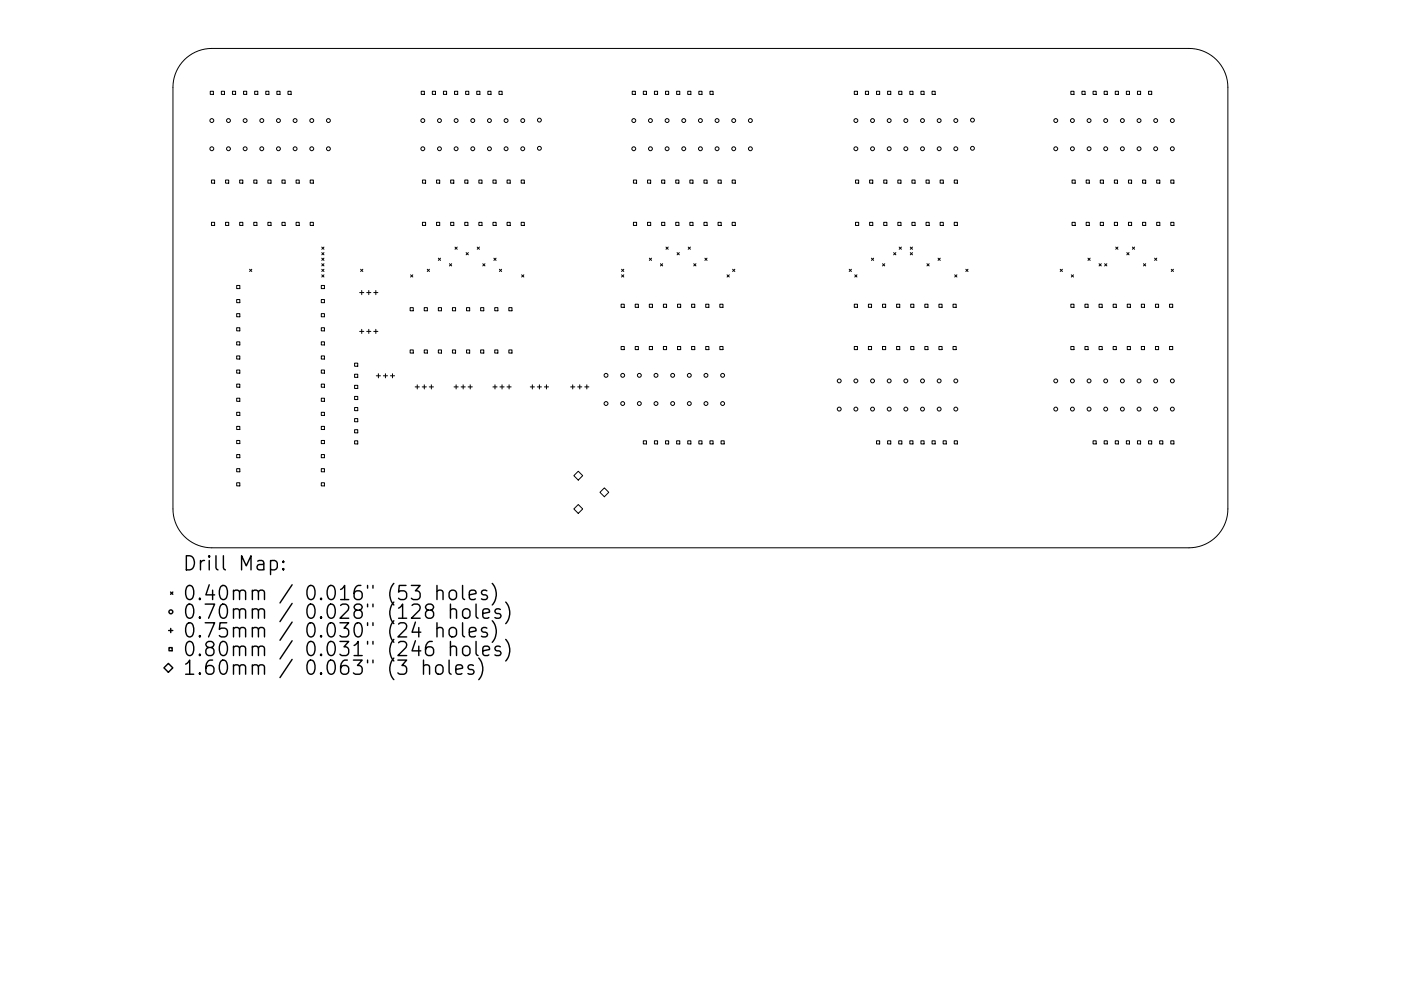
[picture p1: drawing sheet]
<svg xmlns="http://www.w3.org/2000/svg" width="297mm" height="210mm" viewBox="0 0 297 210" stroke-linecap="round" stroke-linejoin="round" font-family="sans-serif">
<defs><g id="words">
<g font-size="4.2">
<text x="38.6" y="121.1">Drill Map:</text>
<text x="38.6" y="127.4">0.40mm / 0.016&quot; (53 holes)</text>
<text x="38.6" y="131.3">0.70mm / 0.028&quot; (128 holes)</text>
<text x="38.6" y="135.3">0.75mm / 0.030&quot; (24 holes)</text>
<text x="38.6" y="139.2">0.80mm / 0.031&quot; (246 holes)</text>
<text x="38.6" y="143.2">1.60mm / 0.063&quot; (3 holes)</text>
</g>
</g></defs>
<g fill="none" stroke="#000" stroke-width=".21">
<path d="M39.1 12.7a8.2 8.2 0 0 1 5.8-2.4h207.2a8.2 8.2 0 0 1 8.2 8.2v89.5a8.2 8.2 0 0 1-8.2 8.2h-207.2a8.2 8.2 0 0 1-8.2-8.2v-89.5a8.2 8.2 0 0 1 2.4-5.8zM44.6 19.4h.6v.6h-.6zM46.9 19.4h.7v.6h-.7zM49.3 19.4h.7v.6h-.7zM51.6 19.4h.7v.6h-.7zM54 19.4h.7v.6h-.7zM56.3 19.4h.7v.6h-.7zM58.7 19.4h.7v.6h-.7zM61.1 19.4h.6v.6h-.6zM89.3 19.4h.7v.6h-.7zM91.7 19.4h.6v.6h-.6zM94 19.4h.7v.6h-.7z"/>
<path d="M96.4 19.4h.6v.6h-.6zM98.7 19.4h.7v.6h-.7zM101.1 19.4h.6v.6h-.6zM103.4 19.4h.7v.6h-.7zM105.8 19.4h.7v.6h-.7zM134 19.4h.7v.6h-.7zM136.4 19.4h.7v.6h-.7zM138.8 19.4h.6v.6h-.6zM141.1 19.4h.7v.6h-.7zM143.5 19.4h.6v.6h-.6zM145.8 19.4h.7v.6h-.7zM148.2 19.4h.6v.6h-.6z"/>
<path d="M150.5 19.4h.7v.6h-.7zM181.1 19.4h.7v.6h-.7zM183.5 19.4h.6v.6h-.6zM185.8 19.4h.7v.6h-.7zM188.2 19.4h.7v.6h-.7zM190.5 19.4h.7v.6h-.7zM192.9 19.4h.7v.6h-.7zM195.3 19.4h.6v.6h-.6zM197.6 19.4h.7v.6h-.7zM227 19.4h.7v.6h-.7zM229.4 19.4h.7v.6h-.7zM231.7 19.4h.7v.6h-.7z"/>
<path d="M234.1 19.4h.7v.6h-.7zM236.5 19.4h.6v.6h-.6zM238.8 19.4h.7v.6h-.7zM241.2 19.4h.6v.6h-.6zM243.5 19.4h.7v.6h-.7zM44.8 38.2h.7v.7h-.7zM47.8 38.2h.7v.7h-.7zM50.8 38.2h.7v.7h-.7zM53.8 38.2h.7v.7h-.7zM56.8 38.2h.7v.7h-.7zM59.8 38.2h.7v.7h-.7zM62.8 38.2h.6v.7h-.6z"/>
<path d="M65.8 38.2h.6v.7h-.6zM89.6 38.2h.6v.7h-.6zM92.6 38.2h.6v.7h-.6zM95.5 38.2h.7v.7h-.7zM98.5 38.2h.7v.7h-.7zM101.5 38.2h.7v.7h-.7zM104.5 38.2h.7v.7h-.7zM107.5 38.2h.7v.7h-.7zM110.5 38.2h.7v.7h-.7zM134.3 38.2h.7v.7h-.7zM137.3 38.2h.7v.7h-.7zM140.3 38.2h.6v.7h-.6z"/>
<path d="M143.3 38.2h.6v.7h-.6zM146.3 38.2h.6v.7h-.6zM149.3 38.2h.6v.7h-.6zM152.2 38.2h.7v.7h-.7zM155.2 38.2h.7v.7h-.7zM181.4 38.2h.7v.7h-.7zM184.4 38.2h.6v.7h-.6zM187.4 38.2h.6v.7h-.6zM190.4 38.2h.6v.7h-.6zM193.3 38.2h.7v.7h-.7zM196.3 38.2h.7v.7h-.7zM199.3 38.2h.7v.7h-.7z"/>
<path d="M202.3 38.2h.7v.7h-.7zM227.3 38.2h.7v.7h-.7zM230.3 38.2h.7v.7h-.7zM233.3 38.2h.6v.7h-.6zM236.3 38.2h.6v.7h-.6zM239.3 38.2h.6v.7h-.6zM242.2 38.2h.7v.7h-.7zM245.2 38.2h.7v.7h-.7zM248.2 38.2h.7v.7h-.7zM44.8 47.2h.7v.6h-.7zM47.8 47.2h.7v.6h-.7zM50.8 47.2h.7v.6h-.7z"/>
<path d="M52.9 57.1l.5 .5M53.4 57.1l-.5 .5M53.8 47.2h.7v.6h-.7zM56.8 47.2h.7v.6h-.7zM59.8 47.2h.7v.6h-.7zM62.8 47.2h.6v.6h-.6zM65.8 47.2h.6v.6h-.6zM68.2 52.4l.5 .5M68.2 53.6l.5 .5M68.2 54.8l.5 .4M68.2 56l.5 .4M68.2 57.1l.5 .5"/>
<path d="M68.2 58.3l.5 .5M68.7 52.4l-.5 .5M68.7 53.6l-.5 .5M68.7 54.8l-.5 .4M68.7 56l-.5 .4M68.7 57.1l-.5 .5M68.7 58.3l-.5 .5M76.5 57.1l.4 .5M76.9 57.1l-.4 .5M87.1 58.3l.4 .5M87.5 58.3l-.4 .5M89.6 47.2h.6v.6h-.6z"/>
<path d="M90.6 57.1l.5 .5M91.1 57.1l-.5 .5M92.6 47.2h.6v.6h-.6zM92.9 54.8l.5 .4M93.4 54.8l-.5 .4M95.3 56l.5 .4M95.5 47.2h.7v.6h-.7zM95.8 56l-.5 .4M96.5 52.4l.4 .5M96.9 52.4l-.4 .5M98.5 47.2h.7v.6h-.7zM98.8 53.6l.5 .5"/>
<path d="M99.3 53.6l-.5 .5M101.2 52.4l.4 .5M101.5 47.2h.7v.6h-.7zM101.6 52.4l-.4 .5M102.4 56l.4 .4M102.8 56l-.4 .4M104.5 47.2h.7v.6h-.7zM104.7 54.8l.5 .4M105.2 54.8l-.5 .4M105.9 57.1l.5 .5M106.4 57.1l-.5 .5M107.5 47.2h.7v.6h-.7z"/>
<path d="M110.5 47.2h.7v.6h-.7zM110.6 58.3l.5 .5M111.1 58.3l-.5 .5M131.8 57.1l.5 .5M131.8 58.3l.5 .5M132.3 57.1l-.5 .5M132.3 58.3l-.5 .5M134.3 47.2h.7v.6h-.7zM137.3 47.2h.7v.6h-.7zM137.7 54.8l.4 .4M138.1 54.8l-.4 .4M140 56l.5 .4"/>
<path d="M140.3 47.2h.6v.6h-.6zM140.5 56l-.5 .4M141.2 52.4l.5 .5M141.7 52.4l-.5 .5M143.3 47.2h.6v.6h-.6zM143.6 53.6l.4 .5M144 53.6l-.4 .5M145.9 52.4l.5 .5M146.3 47.2h.6v.6h-.6zM146.4 52.4l-.5 .5M147.1 56l.5 .4M147.6 56l-.5 .4"/>
<path d="M149.3 47.2h.6v.6h-.6zM149.4 54.8l.5 .4M149.9 54.8l-.5 .4M152.2 47.2h.7v.6h-.7zM154.2 58.3l.4 .5M154.6 58.3l-.4 .5M155.2 47.2h.7v.6h-.7zM155.3 57.1l.5 .5M155.8 57.1l-.5 .5M180 57.1l.5 .5M180.5 57.1l-.5 .5M181.2 58.3l.5 .5"/>
<path d="M181.4 47.2h.7v.6h-.7zM181.7 58.3l-.5 .5M184.4 47.2h.6v.6h-.6zM184.8 54.8l.4 .4M185.2 54.8l-.4 .4M187.1 56l.5 .4M187.4 47.2h.6v.6h-.6zM187.6 56l-.5 .4M189.5 53.6l.4 .5M189.9 53.6l-.4 .5M190.4 47.2h.6v.6h-.6zM190.6 52.4l.5 .5"/>
<path d="M191.1 52.4l-.5 .5M193 52.4l.5 .5M193 53.6l.5 .5M193.3 47.2h.7v.6h-.7zM193.5 52.4l-.5 .5M193.5 53.6l-.5 .5M196.3 47.2h.7v.6h-.7zM196.5 56l.5 .4M197 56l-.5 .4M198.9 54.8l.5 .4M199.3 47.2h.7v.6h-.7zM199.4 54.8l-.5 .4"/>
<path d="M202.3 47.2h.7v.6h-.7zM202.4 58.3l.5 .5M202.9 58.3l-.5 .5M204.8 57.1l.4 .5M205.2 57.1l-.4 .5M224.8 57.1l.5 .5M225.3 57.1l-.5 .5M227.1 58.3l.5 .5M227.3 47.2h.7v.6h-.7zM227.6 58.3l-.5 .5M230.3 47.2h.7v.6h-.7zM230.7 54.8l.4 .4"/>
<path d="M231.1 54.8l-.4 .4M233 56l.5 .4M233.3 47.2h.6v.6h-.6zM233.5 56l-.5 .4M234.2 56l.5 .4M234.7 56l-.5 .4M236.3 47.2h.6v.6h-.6zM236.6 52.4l.4 .5M237 52.4l-.4 .5M238.9 53.6l.5 .5M239.3 47.2h.6v.6h-.6zM239.4 53.6l-.5 .5"/>
<path d="M240.1 52.4l.5 .5M240.6 52.4l-.5 .5M242.2 47.2h.7v.6h-.7zM242.4 56l.5 .4M242.9 56l-.5 .4M244.8 54.8l.5 .4M245.2 47.2h.7v.6h-.7zM245.3 54.8l-.5 .4M248.2 47.2h.7v.6h-.7zM248.3 57.1l.5 .5M248.8 57.1l-.5 .5M50.2 60.6h.6v.6h-.6z"/>
<path d="M50.2 63.6h.6v.6h-.6zM50.2 66.5h.6v.7h-.6zM50.2 69.5h.6v.7h-.6zM50.2 72.5h.6v.7h-.6zM50.2 75.5h.6v.7h-.6zM50.2 78.5h.6v.7h-.6zM68.1 60.6h.7v.6h-.7zM68.1 69.5h.7v.7h-.7zM68.1 63.6h.7v.6h-.7zM68.1 66.5h.7v.7h-.7zM68.1 72.5h.7v.7h-.7zM68.1 75.5h.7v.7h-.7z"/>
<path d="M68.1 78.5h.7v.7h-.7zM75.2 77h.6v.7h-.6zM75.2 79.4h.6v.7h-.6zM76.3 70.3h.8M76.3 62.1h.8M76.7 61.6v.9M76.7 69.9v.9M77.7 70.3h.9M77.7 62.1h.9M78.2 61.6v.9M78.2 69.9v.9M79.2 70.3h.9"/>
<path d="M79.2 62.1h.9M79.7 61.6v.9M79.7 69.9v.9M79.8 79.7h.9M80.2 79.3v.9M81.3 79.7h.9M81.7 79.3v.9M82.8 79.7h.9M83.2 79.3v.9M87 65.3h.6v.6h-.6zM87 74.2h.6v.7h-.6zM89.9 65.3h.7v.6h-.7z"/>
<path d="M89.9 74.2h.7v.7h-.7zM92.9 65.3h.7v.6h-.7zM92.9 74.2h.7v.7h-.7zM95.9 65.3h.7v.6h-.7zM95.9 74.2h.7v.7h-.7zM98.9 65.3h.7v.6h-.7zM98.9 74.2h.7v.7h-.7zM101.9 65.3h.7v.6h-.7zM101.9 74.2h.7v.7h-.7zM104.9 65.3h.7v.6h-.7zM104.9 74.2h.7v.7h-.7zM107.9 65.3h.7v.6h-.7z"/>
<path d="M107.9 74.2h.7v.7h-.7zM131.7 64.5h.7v.7h-.7zM131.7 73.5h.7v.7h-.7zM134.7 64.5h.6v.7h-.6zM134.7 73.5h.6v.7h-.6zM137.7 64.5h.6v.7h-.6zM137.7 73.5h.6v.7h-.6zM140.7 64.5h.6v.7h-.6zM140.7 73.5h.6v.7h-.6zM143.6 64.5h.7v.7h-.7zM143.6 73.5h.7v.7h-.7zM146.6 64.5h.7v.7h-.7z"/>
<path d="M146.6 73.5h.7v.7h-.7zM149.6 64.5h.7v.7h-.7zM149.6 73.5h.7v.7h-.7zM152.6 73.5h.7v.7h-.7zM152.6 64.5h.7v.7h-.7zM181.1 64.5h.7v.7h-.7zM181.1 73.5h.7v.7h-.7zM184.1 64.5h.7v.7h-.7zM184.1 73.5h.7v.7h-.7zM187.1 64.5h.7v.7h-.7zM187.1 73.5h.7v.7h-.7zM190.1 64.5h.7v.7h-.7z"/>
<path d="M190.1 73.5h.7v.7h-.7zM193.1 73.5h.7v.7h-.7zM193.1 64.5h.7v.7h-.7zM196.1 73.5h.6v.7h-.6zM196.1 64.5h.6v.7h-.6zM199.1 73.5h.6v.7h-.6zM199.1 64.5h.6v.7h-.6zM202.1 73.5h.6v.7h-.6zM202.1 64.5h.6v.7h-.6zM227 64.5h.7v.7h-.7zM227 73.5h.7v.7h-.7zM230 64.5h.7v.7h-.7z"/>
<path d="M230 73.5h.7v.7h-.7zM233 64.5h.7v.7h-.7zM233 73.5h.7v.7h-.7zM236 64.5h.7v.7h-.7zM236 73.5h.7v.7h-.7zM239 64.5h.7v.7h-.7zM239 73.5h.7v.7h-.7zM242 64.5h.7v.7h-.7zM242 73.5h.7v.7h-.7zM245 64.5h.6v.7h-.6zM245 73.5h.6v.7h-.6zM248 64.5h.6v.7h-.6z"/>
<path d="M248 73.5h.6v.7h-.6zM50.2 81.5h.6v.7h-.6zM50.2 84.5h.6v.6h-.6zM50.2 87.5h.6v.6h-.6zM50.2 90.5h.6v.6h-.6zM50.2 93.5h.6v.6h-.6zM50.2 96.4h.6v.7h-.6zM50.2 99.4h.6v.7h-.6zM68.1 81.5h.7v.7h-.7zM68.1 90.5h.7v.6h-.7zM68.1 93.5h.7v.6h-.7zM68.1 96.4h.7v.7h-.7z"/>
<path d="M68.1 99.4h.7v.7h-.7zM68.1 84.5h.7v.6h-.7zM68.1 87.5h.7v.6h-.7zM75.2 81.8h.6v.6h-.6zM75.2 84.1h.6v.7h-.6zM75.2 86.5h.6v.6h-.6zM75.2 88.8h.6v.7h-.6zM75.2 91.2h.6v.6h-.6zM75.2 93.5h.6v.7h-.6zM88 82.1h.9M88.5 81.6v.9M89.5 82.1h.9"/>
<path d="M90 81.6v.9M91 82.1h.9M91.5 81.6v.9M96.3 82.1h.8M96.7 81.6v.9M97.8 82.1h.8M98.2 81.6v.9M99.3 82.1h.8M99.7 81.6v.9M104.5 82.1h.9M104.9 81.6v.9M106 82.1h.9"/>
<path d="M106.4 81.6v.9M107.5 82.1h.9M107.9 81.6v.9M112.4 82.1h.9M112.9 81.6v.9M113.9 82.1h.9M114.4 81.6v.9M115.4 82.1h.9M115.9 81.6v.9M121 82.1h.9M121.4 81.6v.9M122.5 82.1h.9"/>
<path d="M122.6 100l.9 .9-.9 1-.9-1zM122.9 81.6v.9M124 82.1h.9M124.4 81.6v.9M136.4 93.5h.7v.7h-.7zM138.8 93.5h.6v.7h-.6zM141.1 93.5h.7v.7h-.7zM143.5 93.5h.6v.7h-.6zM145.8 93.5h.7v.7h-.7zM148.2 93.5h.6v.7h-.6zM150.5 93.5h.7v.7h-.7zM152.9 93.5h.6v.7h-.6z"/>
<path d="M185.8 93.5h.7v.7h-.7zM188.2 93.5h.7v.7h-.7zM190.5 93.5h.7v.7h-.7zM192.9 93.5h.7v.7h-.7zM195.3 93.5h.6v.7h-.6zM197.6 93.5h.7v.7h-.7zM200 93.5h.6v.7h-.6zM202.3 93.5h.7v.7h-.7zM231.7 93.5h.7v.7h-.7zM234.1 93.5h.7v.7h-.7zM236.5 93.5h.6v.7h-.6zM238.8 93.5h.7v.7h-.7z"/>
<path d="M241.2 93.5h.6v.7h-.6zM243.5 93.5h.7v.7h-.7zM245.9 93.5h.6v.7h-.6zM248.2 93.5h.7v.7h-.7zM50.2 102.4h.6v.7h-.6zM68.1 102.4h.7v.7h-.7zM121.7 108l.9-1 .9 1-.9 .9zM127.2 104.5l.9-1 1 1-1 .9z"/>
<circle cx="44.9" cy="31.6" r=".41"/>
<circle cx="44.9" cy="25.6" r=".41"/>
<circle cx="48.4" cy="31.6" r=".41"/>
<circle cx="48.4" cy="25.6" r=".41"/>
<circle cx="52" cy="31.6" r=".41"/>
<circle cx="52" cy="25.6" r=".41"/>
<circle cx="55.5" cy="31.6" r=".41"/>
<circle cx="55.5" cy="25.6" r=".41"/>
<circle cx="59" cy="31.6" r=".41"/>
<circle cx="59" cy="25.6" r=".41"/>
<circle cx="62.6" cy="31.6" r=".41"/>
<circle cx="62.6" cy="25.6" r=".41"/>
<circle cx="66.1" cy="31.6" r=".41"/>
<circle cx="66.1" cy="25.6" r=".41"/>
<circle cx="69.6" cy="31.6" r=".41"/>
<circle cx="69.6" cy="25.6" r=".41"/>
<circle cx="89.6" cy="31.6" r=".41"/>
<circle cx="89.6" cy="25.6" r=".41"/>
<circle cx="93.2" cy="31.6" r=".41"/>
<circle cx="93.2" cy="25.6" r=".41"/>
<circle cx="96.7" cy="31.6" r=".41"/>
<circle cx="96.7" cy="25.6" r=".41"/>
<circle cx="100.2" cy="31.6" r=".41"/>
<circle cx="100.2" cy="25.6" r=".41"/>
<circle cx="103.8" cy="31.6" r=".41"/>
<circle cx="103.8" cy="25.6" r=".41"/>
<circle cx="107.3" cy="31.6" r=".41"/>
<circle cx="107.3" cy="25.6" r=".41"/>
<circle cx="110.8" cy="31.6" r=".41"/>
<circle cx="110.8" cy="25.6" r=".41"/>
<circle cx="114.4" cy="25.5" r=".41"/>
<circle cx="114.4" cy="31.5" r=".41"/>
<circle cx="134.4" cy="31.6" r=".41"/>
<circle cx="134.4" cy="25.6" r=".41"/>
<circle cx="137.9" cy="31.6" r=".41"/>
<circle cx="137.9" cy="25.6" r=".41"/>
<circle cx="141.4" cy="31.6" r=".41"/>
<circle cx="141.4" cy="25.6" r=".41"/>
<circle cx="145" cy="31.6" r=".41"/>
<circle cx="145" cy="25.6" r=".41"/>
<circle cx="148.5" cy="31.6" r=".41"/>
<circle cx="148.5" cy="25.6" r=".41"/>
<circle cx="152" cy="31.6" r=".41"/>
<circle cx="152" cy="25.6" r=".41"/>
<circle cx="155.6" cy="31.6" r=".41"/>
<circle cx="155.6" cy="25.6" r=".41"/>
<circle cx="159.1" cy="31.6" r=".41"/>
<circle cx="159.1" cy="25.6" r=".41"/>
<circle cx="181.5" cy="31.6" r=".41"/>
<circle cx="181.5" cy="25.6" r=".41"/>
<circle cx="185" cy="31.6" r=".41"/>
<circle cx="185" cy="25.6" r=".41"/>
<circle cx="188.5" cy="31.6" r=".41"/>
<circle cx="188.5" cy="25.6" r=".41"/>
<circle cx="192.1" cy="31.6" r=".41"/>
<circle cx="192.1" cy="25.6" r=".41"/>
<circle cx="195.6" cy="31.6" r=".41"/>
<circle cx="195.6" cy="25.6" r=".41"/>
<circle cx="199.1" cy="31.6" r=".41"/>
<circle cx="199.1" cy="25.6" r=".41"/>
<circle cx="202.7" cy="31.6" r=".41"/>
<circle cx="202.7" cy="25.6" r=".41"/>
<circle cx="206.2" cy="25.5" r=".41"/>
<circle cx="206.2" cy="31.5" r=".41"/>
<circle cx="223.8" cy="31.6" r=".41"/>
<circle cx="223.8" cy="25.6" r=".41"/>
<circle cx="227.4" cy="31.6" r=".41"/>
<circle cx="227.4" cy="25.6" r=".41"/>
<circle cx="230.9" cy="31.6" r=".41"/>
<circle cx="230.9" cy="25.6" r=".41"/>
<circle cx="234.4" cy="31.6" r=".41"/>
<circle cx="234.4" cy="25.6" r=".41"/>
<circle cx="238" cy="31.6" r=".41"/>
<circle cx="238" cy="25.6" r=".41"/>
<circle cx="241.5" cy="31.6" r=".41"/>
<circle cx="241.5" cy="25.6" r=".41"/>
<circle cx="245" cy="31.6" r=".41"/>
<circle cx="245" cy="25.6" r=".41"/>
<circle cx="248.6" cy="31.6" r=".41"/>
<circle cx="248.6" cy="25.6" r=".41"/>
<circle cx="128.5" cy="79.6" r=".41"/>
<circle cx="132" cy="79.6" r=".41"/>
<circle cx="135.6" cy="79.6" r=".41"/>
<circle cx="139.1" cy="79.6" r=".41"/>
<circle cx="142.6" cy="79.6" r=".41"/>
<circle cx="146.1" cy="79.6" r=".41"/>
<circle cx="149.7" cy="79.6" r=".41"/>
<circle cx="153.2" cy="79.6" r=".41"/>
<circle cx="128.5" cy="85.6" r=".41"/>
<circle cx="132" cy="85.6" r=".41"/>
<circle cx="135.6" cy="85.6" r=".41"/>
<circle cx="139.1" cy="85.6" r=".41"/>
<circle cx="142.6" cy="85.6" r=".41"/>
<circle cx="146.1" cy="85.6" r=".41"/>
<circle cx="149.7" cy="85.6" r=".41"/>
<circle cx="153.2" cy="85.6" r=".41"/>
<circle cx="177.9" cy="80.8" r=".41"/>
<circle cx="177.9" cy="86.8" r=".41"/>
<circle cx="181.5" cy="80.8" r=".41"/>
<circle cx="181.5" cy="86.8" r=".41"/>
<circle cx="185" cy="80.8" r=".41"/>
<circle cx="185" cy="86.8" r=".41"/>
<circle cx="188.5" cy="80.8" r=".41"/>
<circle cx="188.5" cy="86.8" r=".41"/>
<circle cx="192.1" cy="80.8" r=".41"/>
<circle cx="192.1" cy="86.8" r=".41"/>
<circle cx="195.6" cy="80.8" r=".41"/>
<circle cx="195.6" cy="86.8" r=".41"/>
<circle cx="199.1" cy="80.8" r=".41"/>
<circle cx="199.1" cy="86.8" r=".41"/>
<circle cx="202.7" cy="80.8" r=".41"/>
<circle cx="202.7" cy="86.8" r=".41"/>
<circle cx="223.8" cy="80.8" r=".41"/>
<circle cx="223.8" cy="86.8" r=".41"/>
<circle cx="227.4" cy="80.8" r=".41"/>
<circle cx="227.4" cy="86.8" r=".41"/>
<circle cx="230.9" cy="80.8" r=".41"/>
<circle cx="230.9" cy="86.8" r=".41"/>
<circle cx="234.4" cy="80.8" r=".41"/>
<circle cx="234.4" cy="86.8" r=".41"/>
<circle cx="238" cy="80.8" r=".41"/>
<circle cx="238" cy="86.8" r=".41"/>
<circle cx="241.5" cy="80.8" r=".41"/>
<circle cx="241.5" cy="86.8" r=".41"/>
<circle cx="245" cy="80.8" r=".41"/>
<circle cx="245" cy="86.8" r=".41"/>
<circle cx="248.6" cy="80.8" r=".41"/>
<circle cx="248.6" cy="86.8" r=".41"/>
</g>
<g fill="none" stroke="#000" stroke-width=".3">
<path d="M57.4 119.1l.8-.2 .6 .6v.8l-.3 .5-.3 .1-.8-.1M60.1 119.1l.1 .1-.1 .1-.2-.1 .2-.1v.2M35.8 133.8h.8M35.8 137.4h.7v.7h-.7zM36.2 125.6l.4 .5M36.2 133.3v.9M36.6 125.6l-.4 .5M60.1 120.6l.1 .2-.1 .1-.2-.1 .2-.2v.3M92.6 125.5a.74 .74 0 0 1 1.3 .1v1.6M92.6 133.4a.74 .74 0 0 1 1.3 .2v1.5M92.6 124.2v3M92.6 132.1v3"/>
<path d="M95.4 133.4a.81 .81 0 0 1 .8-.3 .81 .81 0 0 1 .6 .6v.9a.81 .81 0 0 1-.8 .6 .81 .81 0 0 1-.8-.6v-.9zM95.5 125.4a.81 .81 0 0 1 1.3 .4v.8a.81 .81 0 0 1-.8 .6 .81 .81 0 0 1-.8-.6v-.8zM95.5 129.5a.75 .75 0 0 1 1.3 .1v1.6M95.5 137.4a.75 .75 0 0 1 1.3 .1v1.6M95.5 128.2v3M95.5 136.1v3M98.1 124.2v2.6l.4 .4M98.1 132.1v2.6l.4 .4M98.4 129.3a.81 .81 0 0 1 1.2 .4v.9a.81 .81 0 0 1-.7 .6 .81 .81 0 0 1-.8-.6v-.9zM98.4 137.2a.81 .81 0 0 1 1.2 .5v.8a.81 .81 0 0 1-.7 .6 .81 .81 0 0 1-.8-.6v-.8zM99.5 126.2l1.4-.3-.1-.5-.9-.2-.4 .4v1.2l.1 .3 .3 .1 .9-.1M99.5 134.1l1.4-.3-.1-.5-.9-.2-.4 .5v1.1l.1 .3 .3 .1 .9-.1"/>
<path d="M100.9 128.2v2.5l.5 .5M100.9 136.1v2.6l.5 .4M101.5 139.6a3.4 3.4 0 0 1 0 4.6M102.4 130.2l1.4-.3-.2-.6-.8-.1-.4 .4v1.1l.1 .3 .3 .2 .8-.2M102.4 138.1l1.4-.3-.2-.6-.8-.1-.4 .4v1.2l.1 .2 .3 .2 .8-.2M103.2 125.4l-.7-.2-.4 .4 .1 .5 1 .3 .2 .2-.2 .5-.3 .1-.8-.1M103.2 133.3l-.7-.2-.4 .5 .1 .4 1 .3 .2 .3-.2 .4-.3 .1-.8-.1M104.4 123.8a3.4 3.4 0 0 1 0 4.6M104.4 131.7a3.4 3.4 0 0 1 0 4.6M106.1 129.3l-.7-.1-.5 .4 .2 .4 1 .3 .1 .3-.1 .4-.3 .2-.9-.2M106.1 137.2l-.7-.1-.5 .4 .2 .4 1 .3 .1 .3-.1 .4-.3 .2-.9-.2M107.2 127.7a3.4 3.4 0 0 1 0 4.6"/>
<path d="M107.2 135.7a3.4 3.4 0 0 1 0 4.5M34.8 141.7l.9-.9 .9 .9-.9 .9zM89.8 141.3a.74 .74 0 0 1 1.3 .2v1.5M89.8 140v3M92.5 141.3a.81 .81 0 0 1 .8-.3 .81 .81 0 0 1 .6 .6v.9a.81 .81 0 0 1-.8 .6 .81 .81 0 0 1-.7-.6v-.9zM95.2 140v2.6l.4 .4M96.6 142l1.5-.2-.2-.6-.8-.2-.5 .5v1.1l.2 .3 .3 .1 .8-.1M100.4 141.2l-.8-.2-.4 .5 .2 .4 1 .3 .1 .3-.1 .4-.3 .1-.9-.1"/>
<circle cx="36.2" cy="129.8" r=".41"/>
</g>
<use href="#words"/>
</svg>
